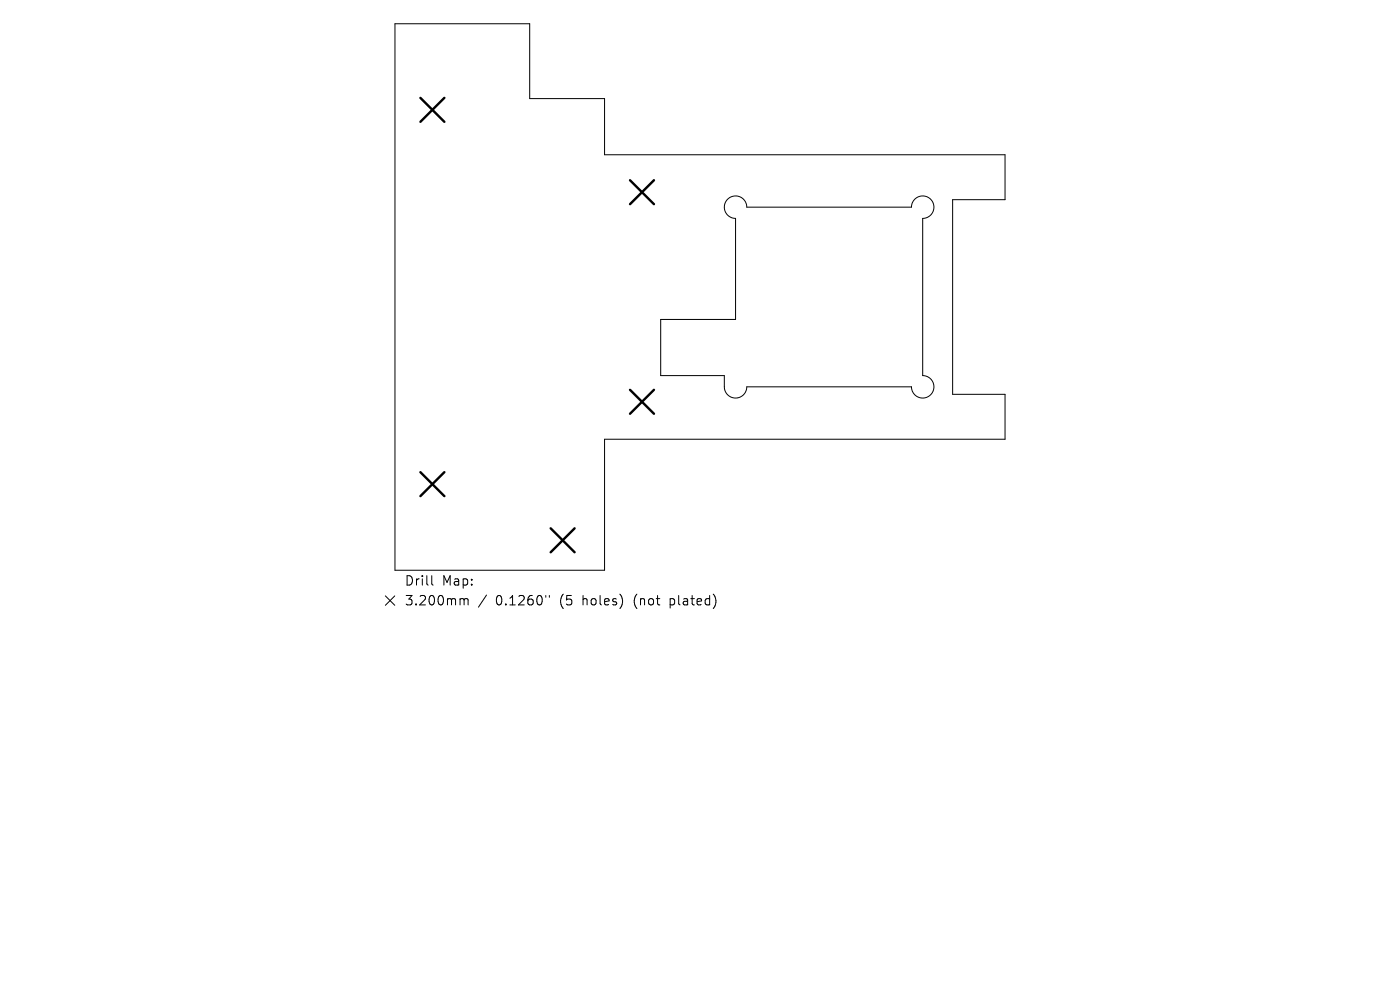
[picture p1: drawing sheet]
<svg xmlns="http://www.w3.org/2000/svg" width="297mm" height="210mm" viewBox="0 0 297 210" stroke-linecap="round" stroke-linejoin="round" font-family="sans-serif">
<defs><g id="words">
<g font-size="2.8">
<text x="85.7" y="124.5">Drill</text>
<text x="93.8" y="124.5">Map:</text>
<text x="85.7" y="128.7">3.200mm</text>
<text x="105.2" y="128.7">0.1260&quot;</text>
<text x="118.9" y="128.7">(5</text>
<text x="123.9" y="128.7">holes)</text>
<text x="134.9" y="128.7">(not</text>
<text x="142.8" y="128.7">plated)</text>
</g>
</g></defs>
<path d="M83.8 5h28.6v15.9h15.9v11.9h84.9v9.6h-11.1v41.2h11.1v9.6h-84.9v27.8h-44.5zM154.4 42.3a2.38 2.38 0 0 1 2.6-.6 2.38 2.38 0 0 1 1.4 2.2h35a2.38 2.38 0 0 1 2.3-2.3 2.38 2.38 0 0 1 2.4 2.3 2.38 2.38 0 0 1-2.4 2.4v33.4a2.38 2.38 0 0 1 2.4 2.4 2.38 2.38 0 0 1-2.4 2.3 2.38 2.38 0 0 1-2.3-2.3h-35a2.38 2.38 0 0 1-2.4 2.3 2.38 2.38 0 0 1-2.3-2.3v-2.4h-13.5v-11.9h15.8v-21.5a2.38 2.38 0 0 1-2.2-1.4 2.38 2.38 0 0 1 .6-2.6zM81.7 126.4l2 2M83.7 126.4l-2 2M91.6 122.1v1.7l.3 .3M97.9 127l.5 .1 .1 .2M98.5 127.3l.2-.3 .5 .1 .1 1.2M98.5 127.3v1M103.2 126.2l-1.7 2.6M115.8 126.3v.4M116.5 126.3v.4" fill="none" stroke="#000" stroke-width=".21"/>
<path d="M89.2 20.8l5.1 5M94.3 20.8l-5.1 5M133.7 38.2l5 5.1M138.7 38.2l-5 5.1M133.7 82.7l5 5.1M138.7 82.7l-5 5.1M89.2 100.2l5.1 5M94.3 100.2l-5.1 5M116.8 112.1l5.1 5.1M121.9 112.1l-5.1 5.1" fill="none" stroke="#000" stroke-width=".51"/>
<use href="#words"/>
</svg>
